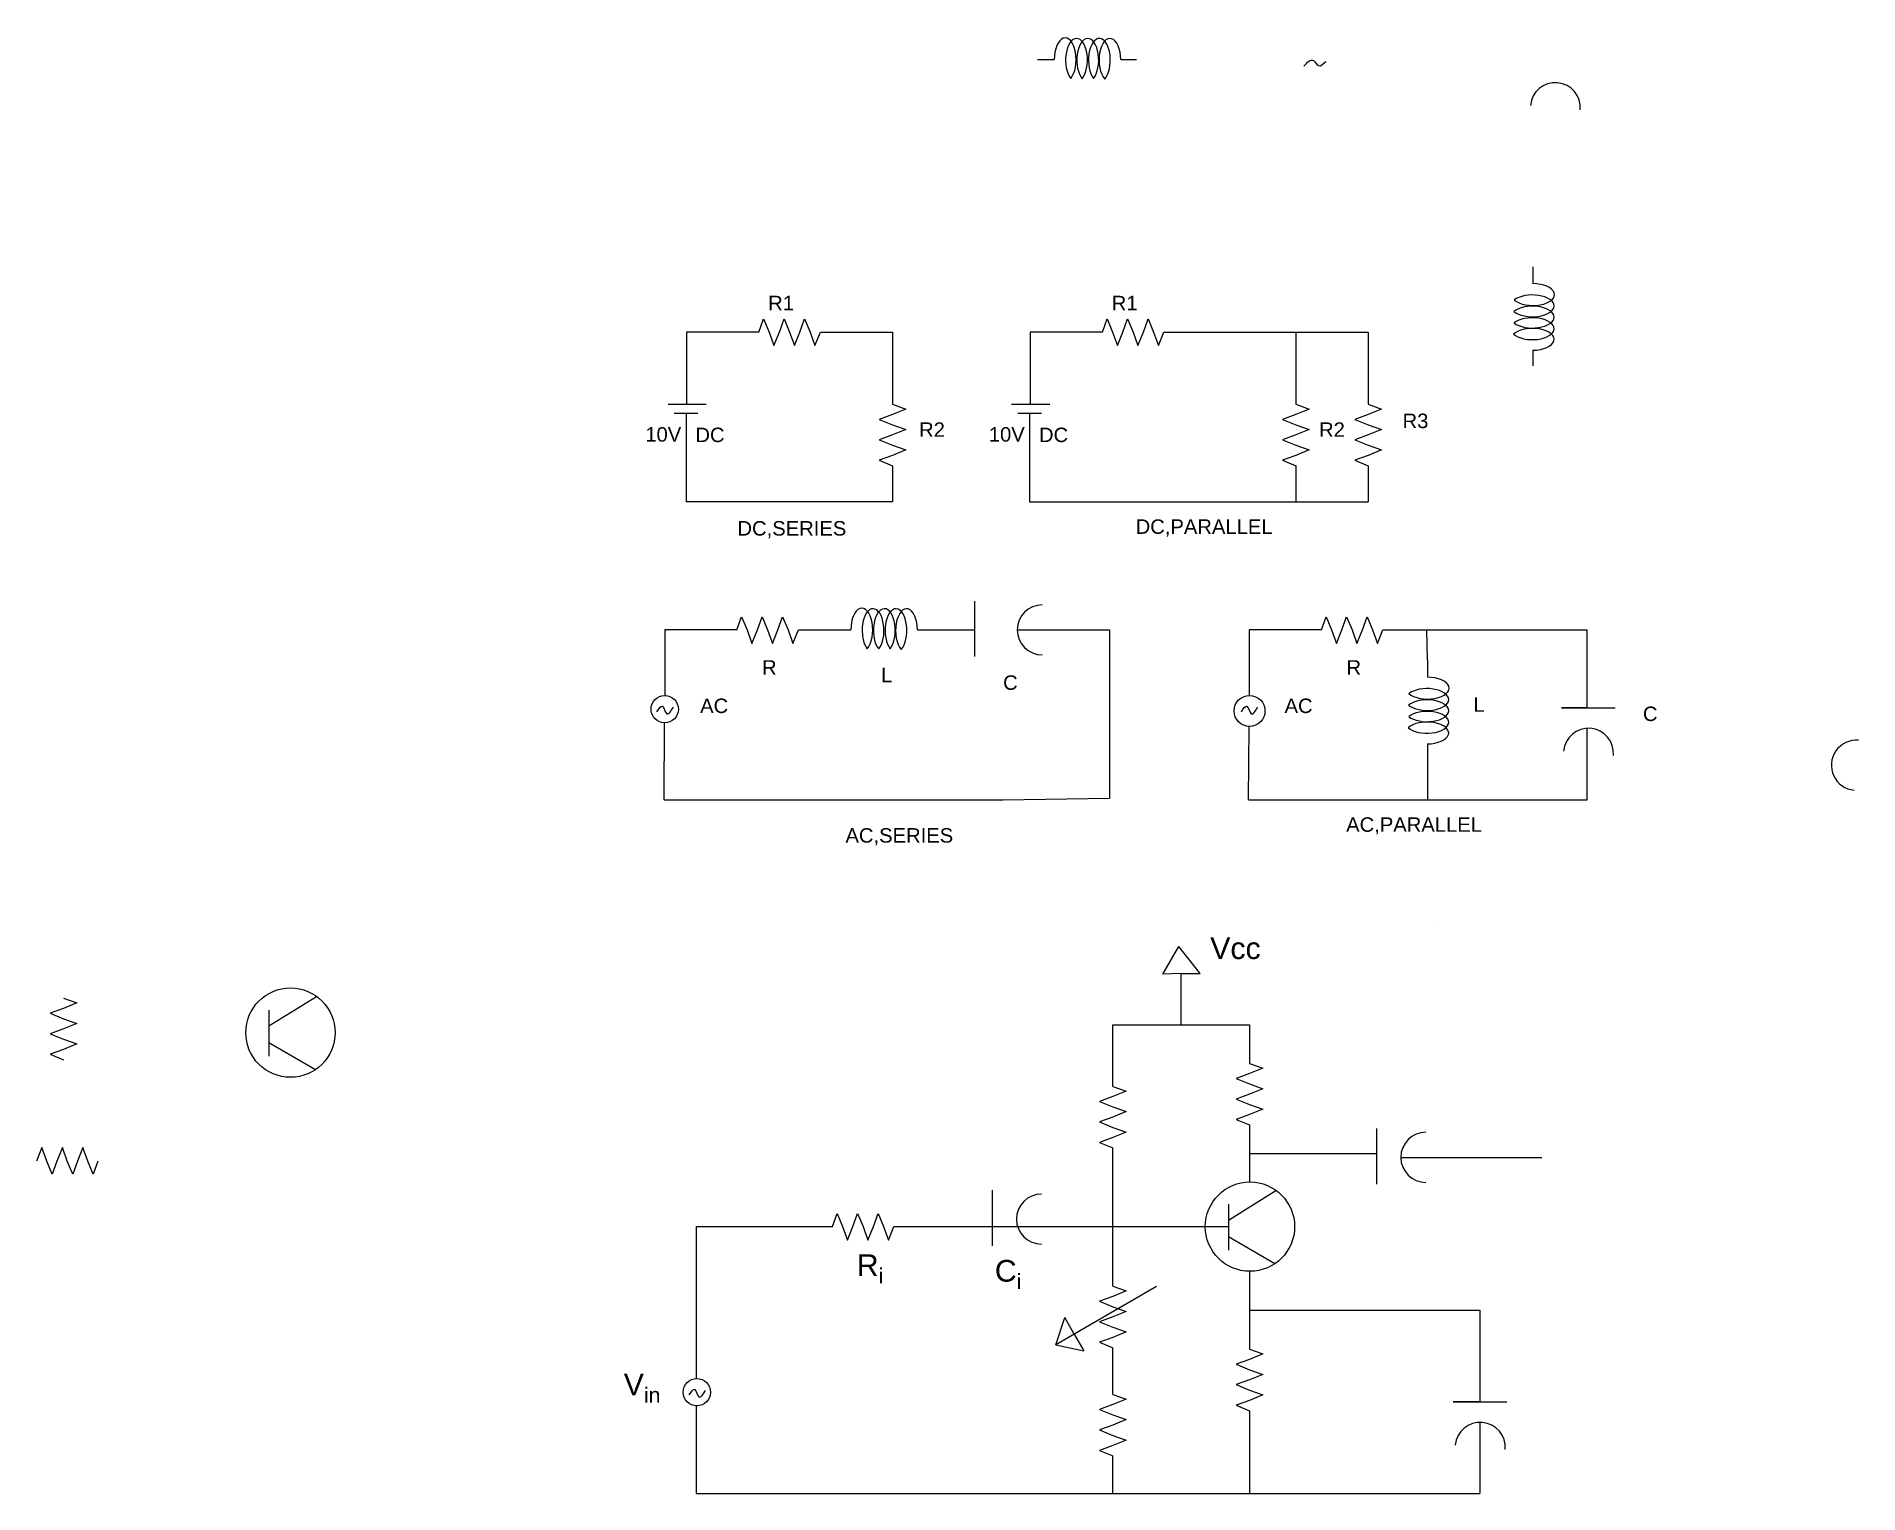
# Model space of a CAD drawing. Header units: inches. Extents: x 2770 to 5577, y 1974 to 3983.
# Drawn here: x 2770.24 to 2795.45, y 1973.64 to 1993.8 of the extents above.
import ezdxf

# ---------------------------------------------------------------- set-up
doc = ezdxf.new("R2010")
doc.units = ezdxf.units.IN
doc.styles.get("Standard").update_dxf_attribs({"font": 'Arial.ttf'})

msp = doc.modelspace()

# ---------------------------------------------------------------- linework, layer by layer
for p, q in [((2784.093, 1993.478), (2784.327, 1993.478)), ((2785.248, 1993.478), (2785.463, 1993.478)), ((2790.949, 1990.612), (2790.949, 1990.378)), ((2780.239, 1989.709), (2779.239, 1989.709)), ((2779.239, 1989.709), (2779.239, 1989.709)), ((2779.239, 1989.709), (2779.239, 1988.709)), ((2780.239, 1989.709), (2780.304, 1989.891)), ((2780.304, 1989.891), (2780.38, 1989.709)), ((2780.38, 1989.709), (2780.447, 1989.523)), ((2780.447, 1989.523), (2780.523, 1989.709)), ((2780.523, 1989.709), (2780.588, 1989.891)), ((2780.588, 1989.891), (2780.663, 1989.709)), ((2780.663, 1989.709), (2780.73, 1989.523)), ((2780.73, 1989.523), (2780.806, 1989.709)), ((2780.806, 1989.709), (2780.871, 1989.891)), ((2780.871, 1989.891), (2780.947, 1989.709)), ((2780.947, 1989.709), (2781.014, 1989.523)), ((2781.014, 1989.523), (2781.09, 1989.709)), ((2781.09, 1989.709), (2782.09, 1989.709)), ((2782.09, 1989.709), (2782.09, 1989.709)), ((2782.09, 1989.709), (2782.09, 1988.709)), ((2784.993, 1989.709), (2783.993, 1989.709)), ((2783.993, 1989.709), (2783.993, 1989.709)), ((2783.993, 1989.709), (2783.993, 1988.709)), ((2784.993, 1989.709), (2785.058, 1989.891)), ((2785.058, 1989.891), (2785.133, 1989.709)), ((2785.133, 1989.709), (2785.201, 1989.523)), ((2785.201, 1989.523), (2785.276, 1989.709)), ((2785.276, 1989.709), (2785.341, 1989.891)), ((2785.341, 1989.891), (2785.417, 1989.709)), ((2785.417, 1989.709), (2785.484, 1989.523)), ((2785.484, 1989.523), (2785.56, 1989.709)), ((2785.56, 1989.709), (2785.625, 1989.891)), ((2785.625, 1989.891), (2785.7, 1989.709)), ((2785.7, 1989.709), (2785.768, 1989.523)), ((2785.768, 1989.523), (2785.843, 1989.709)), ((2785.843, 1989.709), (2787.671, 1989.709)), ((2787.671, 1989.709), (2788.671, 1989.709)), ((2787.671, 1989.709), (2787.671, 1988.709)), ((2788.671, 1989.709), (2788.671, 1989.709)), ((2788.671, 1989.709), (2788.671, 1988.709)), ((2790.949, 1989.457), (2790.949, 1989.243)), ((2778.983, 1988.709), (2779.512, 1988.709)), ((2779.239, 1988.709), (2779.239, 1988.709)), ((2779.512, 1988.709), (2779.512, 1988.709)), ((2782.09, 1988.709), (2782.09, 1988.709)), ((2782.09, 1988.709), (2782.272, 1988.644)), ((2783.736, 1988.709), (2784.265, 1988.709)), ((2783.993, 1988.709), (2783.993, 1988.709)), ((2784.265, 1988.709), (2784.265, 1988.709)), ((2787.671, 1988.709), (2787.671, 1988.709)), ((2787.671, 1988.709), (2787.853, 1988.644)), ((2788.671, 1988.709), (2788.671, 1988.709)), ((2788.671, 1988.709), (2788.853, 1988.644)), ((2779.069, 1988.585), (2779.395, 1988.585)), ((2779.232, 1988.585), (2779.232, 1987.358)), ((2782.09, 1988.569), (2781.903, 1988.501)), ((2781.903, 1988.501), (2782.09, 1988.425)), ((2782.272, 1988.644), (2782.09, 1988.569)), ((2782.09, 1988.425), (2782.272, 1988.36)), ((2783.822, 1988.585), (2784.149, 1988.585)), ((2783.986, 1988.585), (2783.986, 1987.358)), ((2787.671, 1988.569), (2787.485, 1988.501)), ((2787.485, 1988.501), (2787.671, 1988.425)), ((2787.853, 1988.644), (2787.671, 1988.569)), ((2787.671, 1988.425), (2787.853, 1988.36)), ((2788.671, 1988.569), (2788.485, 1988.501)), ((2788.485, 1988.501), (2788.671, 1988.425)), ((2788.853, 1988.644), (2788.671, 1988.569)), ((2788.671, 1988.425), (2788.853, 1988.36)), ((2782.09, 1988.285), (2781.903, 1988.218)), ((2781.903, 1988.218), (2782.09, 1988.142)), ((2782.272, 1988.36), (2782.09, 1988.285)), ((2787.671, 1988.285), (2787.485, 1988.218)), ((2787.485, 1988.218), (2787.671, 1988.142)), ((2787.853, 1988.36), (2787.671, 1988.285)), ((2788.671, 1988.285), (2788.485, 1988.218)), ((2788.485, 1988.218), (2788.671, 1988.142)), ((2788.853, 1988.36), (2788.671, 1988.285)), ((2782.09, 1988.002), (2781.903, 1987.934)), ((2781.903, 1987.934), (2782.09, 1987.858)), ((2782.09, 1988.142), (2782.272, 1988.077)), ((2782.272, 1988.077), (2782.09, 1988.002)), ((2787.671, 1988.002), (2787.485, 1987.934)), ((2787.485, 1987.934), (2787.671, 1987.858)), ((2787.671, 1988.142), (2787.853, 1988.077)), ((2787.853, 1988.077), (2787.671, 1988.002)), ((2788.671, 1988.002), (2788.485, 1987.934)), ((2788.485, 1987.934), (2788.671, 1987.858)), ((2788.671, 1988.142), (2788.853, 1988.077)), ((2788.853, 1988.077), (2788.671, 1988.002)), ((2782.09, 1987.858), (2782.09, 1987.358)), ((2787.671, 1987.858), (2787.671, 1987.358)), ((2788.671, 1987.858), (2788.671, 1987.358)), ((2782.09, 1987.358), (2779.232, 1987.358)), ((2782.09, 1987.358), (2782.09, 1987.358)), ((2783.986, 1987.358), (2788.671, 1987.358)), ((2788.671, 1987.358), (2788.671, 1987.358)), ((2783.226, 1985.218), (2783.226, 1985.986)), ((2783.226, 1985.986), (2783.226, 1985.986)), ((2779.936, 1985.588), (2780.001, 1985.77)), ((2780.001, 1985.77), (2780.077, 1985.588)), ((2780.22, 1985.588), (2780.285, 1985.77)), ((2780.285, 1985.77), (2780.36, 1985.588)), ((2780.503, 1985.588), (2780.568, 1985.77)), ((2780.568, 1985.77), (2780.644, 1985.588)), ((2788.023, 1985.588), (2788.088, 1985.77)), ((2788.088, 1985.77), (2788.164, 1985.588)), ((2788.307, 1985.588), (2788.372, 1985.77)), ((2788.372, 1985.77), (2788.447, 1985.588)), ((2788.59, 1985.588), (2788.655, 1985.77)), ((2788.655, 1985.77), (2788.731, 1985.588)), ((2779.936, 1985.588), (2778.936, 1985.588)), ((2778.936, 1985.588), (2778.936, 1985.588)), ((2778.936, 1985.588), (2778.936, 1984.681)), ((2780.077, 1985.588), (2780.144, 1985.401)), ((2780.144, 1985.401), (2780.22, 1985.588)), ((2780.36, 1985.588), (2780.428, 1985.401)), ((2780.428, 1985.401), (2780.503, 1985.588)), ((2780.644, 1985.588), (2780.711, 1985.401)), ((2780.711, 1985.401), (2780.787, 1985.588)), ((2780.787, 1985.588), (2781.301, 1985.588)), ((2781.278, 1985.588), (2781.512, 1985.588)), ((2782.433, 1985.588), (2782.647, 1985.588)), ((2782.647, 1985.588), (2783.226, 1985.588)), ((2783.813, 1985.588), (2785.092, 1985.588)), ((2785.092, 1985.588), (2785.092, 1983.262)), ((2788.023, 1985.588), (2787.023, 1985.588)), ((2787.023, 1985.588), (2787.023, 1985.588)), ((2787.023, 1985.588), (2787.023, 1984.681)), ((2788.164, 1985.588), (2788.231, 1985.401)), ((2788.231, 1985.401), (2788.307, 1985.588)), ((2788.447, 1985.588), (2788.514, 1985.401)), ((2788.514, 1985.401), (2788.59, 1985.588)), ((2788.731, 1985.588), (2788.798, 1985.401)), ((2788.798, 1985.401), (2788.874, 1985.588)), ((2788.874, 1985.588), (2789.388, 1985.588)), ((2789.364, 1985.588), (2789.598, 1985.588)), ((2789.49, 1985.167), (2789.481, 1985.588)), ((2789.598, 1985.588), (2791.486, 1985.588)), ((2791.486, 1985.588), (2791.701, 1985.588)), ((2791.701, 1984.511), (2791.701, 1985.588)), ((2789.49, 1985.167), (2789.49, 1984.933)), ((2791.701, 1984.511), (2791.344, 1984.511)), ((2791.344, 1984.511), (2792.085, 1984.511)), ((2778.929, 1983.237), (2778.935, 1984.302)), ((2787.016, 1983.237), (2787.021, 1984.252)), ((2791.701, 1983.237), (2791.701, 1984.228)), ((2789.49, 1984.011), (2789.49, 1983.797)), ((2789.49, 1983.797), (2789.49, 1983.237)), ((2778.929, 1983.237), (2783.614, 1983.237)), ((2783.614, 1983.237), (2785.092, 1983.262)), ((2787.016, 1983.237), (2791.701, 1983.237)), ((2789.628, 1981.475), (2789.628, 1981.475)), ((2785.83, 1980.827), (2786.051, 1981.209)), ((2786.343, 1980.834), (2786.051, 1981.209)), ((2786.089, 1980.835), (2785.83, 1980.827)), ((2786.084, 1980.122), (2786.084, 1980.834)), ((2786.084, 1980.834), (2786.343, 1980.834)), ((2770.619, 1980.352), (2770.433, 1980.285)), ((2770.619, 1980.492), (2770.801, 1980.427)), ((2770.801, 1980.427), (2770.619, 1980.352)), ((2773.46, 1980.108), (2774.118, 1980.518)), ((2770.433, 1980.285), (2770.619, 1980.209)), ((2770.619, 1980.209), (2770.801, 1980.144)), ((2770.801, 1980.144), (2770.619, 1980.069)), ((2773.46, 1980.327), (2773.46, 1979.69)), ((2785.139, 1979.273), (2785.139, 1980.122)), ((2785.139, 1980.122), (2787.029, 1980.122)), ((2787.029, 1980.122), (2787.029, 1979.589)), ((2770.619, 1980.069), (2770.433, 1980.001)), ((2770.433, 1980.001), (2770.619, 1979.925)), ((2770.619, 1979.925), (2770.801, 1979.86)), ((2770.801, 1979.86), (2770.619, 1979.785)), ((2774.103, 1979.503), (2773.46, 1979.874)), ((2770.619, 1979.785), (2770.433, 1979.718)), ((2770.433, 1979.718), (2770.619, 1979.642)), ((2787.029, 1979.589), (2787.211, 1979.524)), ((2787.029, 1979.449), (2786.842, 1979.382)), ((2786.842, 1979.382), (2787.029, 1979.306)), ((2787.211, 1979.524), (2787.029, 1979.449)), ((2785.139, 1979.132), (2784.952, 1979.065)), ((2785.139, 1979.273), (2785.321, 1979.208)), ((2785.321, 1979.208), (2785.139, 1979.132)), ((2787.029, 1979.165), (2786.842, 1979.098)), ((2786.842, 1979.098), (2787.029, 1979.022)), ((2787.029, 1979.306), (2787.211, 1979.241)), ((2787.211, 1979.241), (2787.029, 1979.165)), ((2784.952, 1979.065), (2785.139, 1978.989)), ((2785.139, 1978.849), (2784.952, 1978.782)), ((2785.139, 1978.989), (2785.321, 1978.924)), ((2785.321, 1978.924), (2785.139, 1978.849)), ((2787.029, 1978.882), (2786.842, 1978.815)), ((2787.029, 1979.022), (2787.211, 1978.957)), ((2787.211, 1978.957), (2787.029, 1978.882)), ((2784.952, 1978.782), (2785.139, 1978.706)), ((2785.139, 1978.706), (2785.321, 1978.641)), ((2785.321, 1978.641), (2785.139, 1978.565)), ((2786.842, 1978.815), (2787.029, 1978.739)), ((2787.029, 1978.739), (2787.029, 1977.949)), ((2788.789, 1977.921), (2788.789, 1978.69)), ((2788.789, 1978.69), (2788.789, 1978.69)), ((2770.319, 1978.426), (2770.244, 1978.24)), ((2770.387, 1978.24), (2770.319, 1978.426)), ((2770.603, 1978.426), (2770.527, 1978.24)), ((2770.67, 1978.24), (2770.603, 1978.426)), ((2770.886, 1978.426), (2770.811, 1978.24)), ((2770.954, 1978.24), (2770.886, 1978.426)), ((2785.139, 1978.565), (2784.952, 1978.498)), ((2784.952, 1978.498), (2785.139, 1978.422)), ((2785.139, 1976.508), (2785.139, 1978.422)), ((2787.029, 1978.344), (2788.789, 1978.344)), ((2770.462, 1978.058), (2770.387, 1978.24)), ((2770.527, 1978.24), (2770.462, 1978.058)), ((2770.746, 1978.058), (2770.67, 1978.24)), ((2770.811, 1978.24), (2770.746, 1978.058)), ((2771.029, 1978.058), (2770.954, 1978.24)), ((2771.094, 1978.24), (2771.029, 1978.058)), ((2789.121, 1978.291), (2791.072, 1978.291)), ((2783.471, 1977.067), (2783.471, 1977.836)), ((2783.471, 1977.836), (2783.471, 1977.836)), ((2786.736, 1977.423), (2787.394, 1977.834)), ((2786.736, 1977.642), (2786.736, 1977.005)), ((2779.373, 1977.332), (2779.373, 1975.23)), ((2779.373, 1977.332), (2781.257, 1977.332)), ((2781.257, 1977.332), (2781.322, 1977.514)), ((2781.322, 1977.514), (2781.397, 1977.332)), ((2781.397, 1977.332), (2781.464, 1977.145)), ((2781.464, 1977.145), (2781.54, 1977.332)), ((2781.54, 1977.332), (2781.605, 1977.514)), ((2781.605, 1977.514), (2781.681, 1977.332)), ((2781.681, 1977.332), (2781.748, 1977.145)), ((2781.748, 1977.145), (2781.824, 1977.332)), ((2781.824, 1977.332), (2781.889, 1977.514)), ((2781.889, 1977.514), (2781.964, 1977.332)), ((2781.964, 1977.332), (2782.031, 1977.145)), ((2782.031, 1977.145), (2782.107, 1977.332)), ((2782.107, 1977.332), (2783.471, 1977.332)), ((2783.471, 1977.332), (2786.736, 1977.332)), ((2787.379, 1976.819), (2786.736, 1977.19)), ((2787.029, 1976.714), (2787.029, 1975.637)), ((2785.742, 1976.502), (2784.348, 1975.697)), ((2785.139, 1976.367), (2784.952, 1976.3)), ((2785.139, 1976.508), (2785.321, 1976.443)), ((2785.321, 1976.443), (2785.139, 1976.367)), ((2784.348, 1975.697), (2784.471, 1976.076)), ((2784.604, 1975.845), (2784.471, 1976.076)), ((2784.604, 1975.845), (2784.471, 1976.076)), ((2784.952, 1976.3), (2785.139, 1976.224)), ((2785.139, 1976.084), (2784.952, 1976.017)), ((2785.139, 1976.224), (2785.321, 1976.159)), ((2785.321, 1976.159), (2785.139, 1976.084)), ((2787.029, 1976.175), (2790.216, 1976.175)), ((2790.216, 1976.175), (2790.216, 1974.907)), ((2784.604, 1975.845), (2784.737, 1975.615)), ((2784.952, 1976.017), (2785.139, 1975.941)), ((2785.139, 1975.941), (2785.321, 1975.876)), ((2785.321, 1975.876), (2785.139, 1975.8)), ((2784.348, 1975.697), (2784.737, 1975.615)), ((2784.737, 1975.615), (2784.737, 1975.615)), ((2785.139, 1975.8), (2784.952, 1975.733)), ((2784.952, 1975.733), (2785.139, 1975.657)), ((2785.139, 1975.011), (2785.139, 1975.657)), ((2787.029, 1975.637), (2787.211, 1975.572)), ((2787.211, 1975.572), (2787.029, 1975.496)), ((2787.029, 1975.496), (2786.842, 1975.429)), ((2786.842, 1975.429), (2787.029, 1975.353)), ((2787.029, 1975.353), (2787.211, 1975.288)), ((2787.029, 1975.213), (2786.842, 1975.146)), ((2786.842, 1975.146), (2787.029, 1975.07)), ((2787.211, 1975.288), (2787.029, 1975.213)), ((2787.029, 1975.07), (2787.211, 1975.005)), ((2779.373, 1974.852), (2779.373, 1973.639)), ((2785.139, 1974.871), (2784.952, 1974.804)), ((2784.952, 1974.804), (2785.139, 1974.728)), ((2785.139, 1975.011), (2785.321, 1974.946)), ((2785.321, 1974.946), (2785.139, 1974.871)), ((2787.029, 1974.929), (2786.842, 1974.862)), ((2786.842, 1974.862), (2787.029, 1974.786)), ((2787.211, 1975.005), (2787.029, 1974.929)), ((2790.203, 1974.907), (2789.845, 1974.907)), ((2789.845, 1974.907), (2790.586, 1974.907)), ((2785.139, 1974.587), (2784.952, 1974.52)), ((2785.139, 1974.728), (2785.321, 1974.663)), ((2785.321, 1974.663), (2785.139, 1974.587)), ((2787.029, 1974.786), (2787.029, 1973.639)), ((2790.216, 1974.624), (2790.216, 1973.639)), ((2784.952, 1974.52), (2785.139, 1974.444)), ((2785.139, 1974.304), (2784.952, 1974.237)), ((2785.139, 1974.444), (2785.321, 1974.379)), ((2785.321, 1974.379), (2785.139, 1974.304)), ((2784.952, 1974.237), (2785.139, 1974.161)), ((2785.139, 1973.639), (2785.139, 1974.161)), ((2779.373, 1973.639), (2785.139, 1973.639)), ((2785.139, 1973.639), (2788.653, 1973.639)), ((2788.653, 1973.639), (2790.216, 1973.639))]:
    msp.add_line(p, q)
for centre, radius in [((2778.936, 1984.492), 0.189), ((2787.028, 1984.467), 0.214), ((2778.936, 1984.302), 0.00102), ((2773.758, 1980.016), 0.618), ((2787.034, 1977.332), 0.618), ((2779.382, 1975.041), 0.189), ((2779.382, 1974.851), 0.00102)]:
    msp.add_circle(centre, radius)
for centre, start, end in [((2791.26, 1992.813), 355.0989, 175.0989), ((2784.159, 1985.588), 90, 270), ((2791.718, 1983.882), 355.0989, 175.0989), ((2795.425, 1983.716), 85.0989, 265.0989), ((2789.467, 1978.291), 90, 270), ((2784.149, 1977.437), 90, 270), ((2790.22, 1974.279), 355.0989, 175.0989)]:
    msp.add_arc(centre, 0.346, start, end)
for centre, major_axis, start_param, end_param in [((2784.478, 1993.478), (0, 0.3), 3.665535, 7.853982), ((2784.634, 1993.471), (0, 0.3), 3.683746, 8.861801), ((2784.79, 1993.471), (0, 0.3), 3.702849, 8.882625), ((2784.951, 1993.471), (0, 0.3), 3.646636, 8.863521), ((2785.097, 1993.471), (0, 0.3), 4.732574, 8.919734), ((2790.943, 1990.071), (0.3, 0), 3.683746, 8.861801), ((2790.949, 1990.227), (0.3, 0), 3.665535, 7.853982), ((2790.943, 1989.915), (0.3, 0), 3.702849, 8.882625), ((2790.943, 1989.754), (0.3, 0), 3.646636, 8.863521), ((2790.943, 1989.608), (0.3, 0), 4.732574, 8.919734), ((2781.663, 1985.588), (0, 0.3), 3.665535, 7.853982), ((2782.282, 1985.581), (0, 0.3), 4.732574, 8.919734), ((2781.819, 1985.581), (0, 0.3), 3.683746, 8.861801), ((2781.975, 1985.581), (0, 0.3), 3.702849, 8.882625), ((2782.136, 1985.581), (0, 0.3), 3.646636, 8.863521), ((2789.49, 1984.782), (0.3, 0), 3.665535, 7.853982), ((2789.484, 1984.625), (0.3, 0), 3.683746, 8.861801), ((2789.484, 1984.469), (0.3, 0), 3.702849, 8.882625), ((2789.484, 1984.309), (0.3, 0), 3.646636, 8.863521), ((2789.484, 1984.162), (0.3, 0), 4.732574, 8.919734)]:
    msp.add_ellipse(centre, major_axis=major_axis, ratio=0.503628, start_param=start_param, end_param=end_param)
for points in [[(2787.779, 1993.389), (2787.912, 1993.465), (2787.983, 1993.394), (2788.083, 1993.452)], [(2778.829, 1984.456), (2778.905, 1984.531), (2778.964, 1984.428), (2779.057, 1984.521)], [(2786.916, 1984.456), (2786.991, 1984.531), (2787.051, 1984.428), (2787.144, 1984.521)], [(2779.275, 1975.005), (2779.351, 1975.08), (2779.41, 1974.977), (2779.503, 1975.07)]]:
    msp.add_spline(points, degree=3)

# ---------------------------------------------------------------- texts
at = {"attachment_point": 1}
for s, width, heights, insert, char_height in [('R1', 0.47234, [0], (2780.368, 1990.21), 0.2), ('R1', 0.47234, [0], (2785.122, 1990.21), 0.2), ('R2', 0.31747, [0.201], (2782.456, 1988.459), 0.2), ('R2', 0.31747, [0.201], (2787.99, 1988.459), 0.2), ('\\pxqc;R3', 0.51471, [0], (2789.067, 1988.58), 0.2), ('10V', 0.34808, [0], (2778.668, 1988.393), 0.2), ('DC', 0.45084, [0], (2779.361, 1988.386), 0.2), ('10V', 0.34808, [0], (2783.421, 1988.393), 0.2), ('DC', 0.45084, [0], (2784.115, 1988.386), 0.2), ('\\pxqc;DC,SERIES', 2.61601, [0], (2779.388, 1987.093), 0.2), ('\\pxqc;DC,PARALLEL', 3.6692, [0], (2784.565, 1987.117), 0.2), ('\\pxqc;R', 0.49747, [0], (2780.135, 1985.169), 0.2), ('\\pxqc;R', 0.49747, [0], (2788.222, 1985.169), 0.2), ('\\pxqc;L', 0.51985, [0], (2781.748, 1985.064), 0.2), ('\\pxqc;C', 0.67277, [0], (2783.383, 1984.959), 0.2), ('\\pxqc;AC', 0.64718, [0], (2779.297, 1984.638), 0.2), ('\\pxqc;AC', 0.64718, [0], (2787.383, 1984.638), 0.2), ('\\pxqc;L', 0.85267, [0], (2789.778, 1984.655), 0.2), ('C', 0.67048, [0], (2792.471, 1984.527), 0.2), ('\\pxqc;AC,PARALLEL', 3.64905, [0], (2787.48, 1982.995), 0.2), ('\\pxqc;AC,SERIES', 3.81923, [0], (2780.273, 1982.845), 0.2), ('Vcc', 1.08187, [0], (2786.484, 1981.334), 0.3), ('\\A1;\\pxqc;R{\\H0.7x;\\S^ i;}', 0.68876, [0], (2781.433, 1976.949), 0.3), ('\\A1;C{\\H0.7x;\\S^ i;}', 0.54165, [0], (2783.504, 1976.871), 0.3), ('\\A1;\\pxqc;V{\\H0.7x;\\S^ in;}', 0.95061, [0], (2778.148, 1975.299), 0.3)]:
    msp.add_mtext_dynamic_manual_height_columns(s, width=width, gutter_width=12.5, heights=heights, dxfattribs=dict(at, insert=insert, char_height=char_height))

doc.saveas('drawing.dxf')
